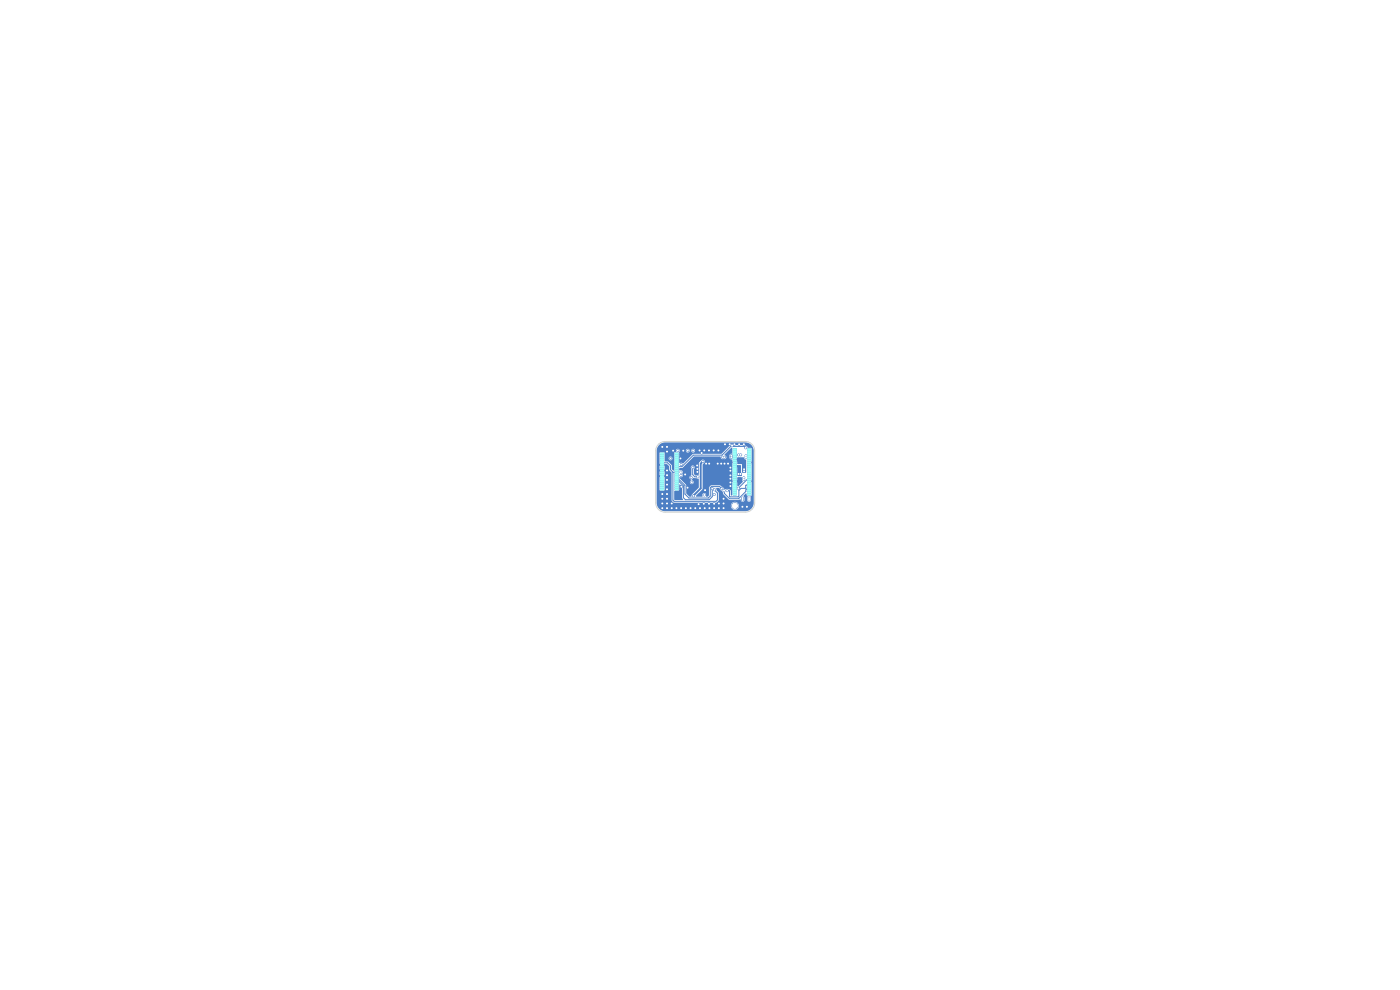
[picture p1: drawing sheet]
<svg xmlns="http://www.w3.org/2000/svg" width="297mm" height="210mm" viewBox="0 0 297 210" stroke-linecap="round" stroke-linejoin="round" font-family="sans-serif">
<g fill="#4d7fc4" stroke="#4d7fc4" stroke-width=".21">
<path d="M155.5 95.2h.7v.2h-.7z"/>
<path d="M158.6 95.2h.7v.2h-.7z"/>
<path d="M155.5 95.6h.7v.2h-.7z"/>
<path d="M158.6 95.6h.7v.2h-.7z"/>
<path d="M155.5 96h.7v.2h-.7z"/>
<path d="M158.6 96h.7v.2h-.7z"/>
<path d="M155.5 96.4h.7v.2h-.7z"/>
<path d="M158.6 96.4h.7v.2h-.7z"/>
<path d="M155.5 96.8h.7v.2h-.7z"/>
<path d="M158.6 96.8h.7v.2h-.7z"/>
<path d="M155.5 97.2h.7v.2h-.7z"/>
<path d="M158.6 97.2h.7v.2h-.7z"/>
<path d="M155.5 97.6h.7v.2h-.7z"/>
<path d="M158.6 97.6h.7v.2h-.7z"/>
<path d="M155.5 98h.7v.2h-.7z"/>
<path d="M158.6 98h.7v.2h-.7z"/>
<path d="M155.5 98.4h.7v.2h-.7z"/>
<path d="M158.6 98.4h.7v.2h-.7z"/>
<path d="M155.5 98.8h.7v.2h-.7z"/>
<path d="M158.6 98.8h.7v.2h-.7z"/>
<path d="M155.5 99.2h.7v.2h-.7z"/>
<path d="M158.6 99.2h.7v.2h-.7z"/>
<path d="M155.5 99.6h.7v.2h-.7z"/>
<path d="M158.6 99.6h.7v.2h-.7z"/>
<path d="M155.5 100h.7v.2h-.7z"/>
<path d="M158.6 100h.7v.2h-.7z"/>
<path d="M155.5 100.4h.7v.2h-.7z"/>
<path d="M158.6 100.4h.7v.2h-.7z"/>
<path d="M155.5 100.8h.7v.2h-.7z"/>
<path d="M158.6 100.8h.7v.2h-.7z"/>
<path d="M155.5 101.2h.7v.2h-.7z"/>
<path d="M158.6 101.2h.7v.2h-.7z"/>
<path d="M155.5 101.6h.7v.2h-.7z"/>
<path d="M158.6 101.6h.7v.2h-.7z"/>
<path d="M155.5 102h.7v.2h-.7z"/>
<path d="M158.6 102h.7v.2h-.7z"/>
<path d="M155.5 102.4h.7v.2h-.7z"/>
<path d="M158.6 102.4h.7v.2h-.7z"/>
<path d="M155.5 102.8h.7v.2h-.7z"/>
<path d="M158.6 102.8h.7v.2h-.7z"/>
<path d="M155.5 103.2h.7v.2h-.7z"/>
<path d="M158.6 103.2h.7v.2h-.7z"/>
<path d="M155.5 103.6h.7v.2h-.7z"/>
<path d="M158.6 103.6h.7v.2h-.7z"/>
<path d="M155.5 104h.7v.2h-.7z"/>
<path d="M158.6 104h.7v.2h-.7z"/>
<path d="M155.5 104.4h.7v.2h-.7z"/>
<path d="M158.6 104.4h.7v.2h-.7z"/>
<path d="M155.5 104.8h.7v.2h-.7z"/>
<path d="M158.6 104.8h.7v.2h-.7z"/>
<path d="M140.1 103.7h.7v.2h-.7z"/>
<path d="M143.2 103.7h.7v.2h-.7z"/>
<path d="M140.1 103.3h.7v.2h-.7z"/>
<path d="M143.2 103.3h.7v.2h-.7z"/>
<path d="M140.1 102.9h.7v.2h-.7z"/>
<path d="M143.2 102.9h.7v.2h-.7z"/>
<path d="M140.1 102.5h.7v.2h-.7z"/>
<path d="M143.2 102.5h.7v.2h-.7z"/>
<path d="M140.1 102.1h.7v.2h-.7z"/>
<path d="M143.2 102.1h.7v.2h-.7z"/>
<path d="M140.1 101.7h.7v.2h-.7z"/>
<path d="M143.2 101.7h.7v.2h-.7z"/>
<path d="M140.1 101.3h.7v.2h-.7z"/>
<path d="M143.2 101.3h.7v.2h-.7z"/>
<path d="M140.1 100.9h.7v.2h-.7z"/>
<path d="M143.2 100.9h.7v.2h-.7z"/>
<path d="M140.1 100.5h.7v.2h-.7z"/>
<path d="M143.2 100.5h.7v.2h-.7z"/>
<path d="M140.1 100.1h.7v.2h-.7z"/>
<path d="M143.2 100.1h.7v.2h-.7z"/>
<path d="M140.1 99.7h.7v.2h-.7z"/>
<path d="M143.2 99.7h.7v.2h-.7z"/>
<path d="M140.1 99.3h.7v.2h-.7z"/>
<path d="M143.2 99.3h.7v.2h-.7z"/>
<path d="M140.1 98.9h.7v.2h-.7z"/>
<path d="M143.2 98.9h.7v.2h-.7z"/>
<path d="M140.1 98.5h.7v.2h-.7z"/>
<path d="M143.2 98.5h.7v.2h-.7z"/>
<path d="M140.1 98.1h.7v.2h-.7z"/>
<path d="M143.2 98.1h.7v.2h-.7z"/>
<path d="M140.1 97.7h.7v.2h-.7z"/>
<path d="M143.2 97.7h.7v.2h-.7z"/>
<path d="M140.1 97.3h.7v.2h-.7z"/>
<path d="M143.2 97.3h.7v.2h-.7z"/>
<path d="M140.1 96.9h.7v.2h-.7z"/>
<path d="M143.2 96.9h.7v.2h-.7z"/>
<path d="M140.1 96.5h.7v.2h-.7z"/>
<path d="M143.2 96.5h.7v.2h-.7z"/>
<path d="M140.1 96.1h.7v.2h-.7z"/>
<path d="M143.2 96.1h.7v.2h-.7z"/>
<circle cx="155.9" cy="107.3" r=".65"/>
<circle cx="140.5" cy="105.8" r=".2"/>
<circle cx="140.5" cy="107.8" r=".2"/>
<circle cx="150.4" cy="106.9" r=".2"/>
<circle cx="152.4" cy="95.6" r=".2"/>
<circle cx="153.8" cy="94.3" r=".2"/>
<circle cx="154.5" cy="98.3" r=".2"/>
<circle cx="150.4" cy="95.6" r=".2"/>
<circle cx="154.8" cy="94.3" r=".2"/>
<circle cx="152.5" cy="106.8" r=".2"/>
<circle cx="151.5" cy="107.8" r=".2"/>
<circle cx="152.3" cy="98.3" r=".2"/>
<circle cx="155" cy="101.6" r=".2"/>
<circle cx="149.6" cy="104" r=".2"/>
<circle cx="149.5" cy="107.8" r=".2"/>
<circle cx="140.5" cy="104.8" r=".2"/>
<circle cx="150.5" cy="98.3" r=".2"/>
<circle cx="145.5" cy="107.8" r=".2"/>
<circle cx="147.5" cy="107.8" r=".2"/>
<circle cx="141.5" cy="104.8" r=".2"/>
<circle cx="143.5" cy="107.8" r=".2"/>
<circle cx="149.4" cy="95.6" r=".2"/>
<circle cx="144.4" cy="97.3" r=".2"/>
<circle cx="148" cy="99.4" r=".2"/>
<circle cx="141.5" cy="105.8" r=".2"/>
<circle cx="148.9" cy="96.1" r=".2"/>
<circle cx="153.5" cy="105.8" r=".2"/>
<circle cx="151.4" cy="95.6" r=".2"/>
<circle cx="148.2" cy="107" r=".2"/>
<circle cx="157.5" cy="107.5" r=".2"/>
<circle cx="141.5" cy="107.8" r=".2"/>
<circle cx="152.5" cy="107.8" r=".2"/>
<circle cx="141.5" cy="101.8" r=".2"/>
<circle cx="155" cy="102.3" r=".2"/>
<circle cx="153.7" cy="98.3" r=".2"/>
<circle cx="148.5" cy="107.8" r=".2"/>
<circle cx="140.5" cy="106.8" r=".2"/>
<circle cx="141.5" cy="103.8" r=".2"/>
<circle cx="150.5" cy="107.8" r=".2"/>
<circle cx="155.8" cy="94.3" r=".2"/>
<circle cx="144.5" cy="107.8" r=".2"/>
<circle cx="141.5" cy="100.8" r=".2"/>
<circle cx="151.5" cy="106.9" r=".2"/>
<circle cx="158.5" cy="107.5" r=".2"/>
<circle cx="153.5" cy="106.8" r=".2"/>
<circle cx="142.8" cy="95.6" r=".2"/>
<circle cx="155" cy="99.2" r=".2"/>
<circle cx="149.8" cy="98.3" r=".2"/>
<circle cx="141.5" cy="106.8" r=".2"/>
<circle cx="144.6" cy="103.2" r=".2"/>
<circle cx="145.4" cy="100.6" r=".2"/>
<circle cx="147.9" cy="98.7" r=".2"/>
<circle cx="141.5" cy="99.8" r=".2"/>
<circle cx="145" cy="95.6" r=".2"/>
<circle cx="148" cy="100.1" r=".2"/>
<circle cx="145.9" cy="103.4" r=".2"/>
<circle cx="141.5" cy="94.8" r=".2"/>
<circle cx="155" cy="99.9" r=".2"/>
<circle cx="155" cy="103.1" r=".2"/>
<circle cx="155" cy="100.9" r=".2"/>
<circle cx="156.8" cy="94.3" r=".2"/>
<circle cx="153.5" cy="107.8" r=".2"/>
<circle cx="142.5" cy="107.8" r=".2"/>
<circle cx="141.5" cy="95.8" r=".2"/>
<circle cx="148.4" cy="95.6" r=".2"/>
<circle cx="149.3" cy="106.8" r=".2"/>
<circle cx="153" cy="98.3" r=".2"/>
<circle cx="157.8" cy="94.3" r=".2"/>
<circle cx="141.5" cy="102.8" r=".2"/>
<circle cx="142.5" cy="106.8" r=".2"/>
<circle cx="140.5" cy="94.8" r=".2"/>
<circle cx="146.5" cy="107.8" r=".2"/>
<circle cx="149.1" cy="97.9" r=".2"/>
<circle cx="147.1" cy="105.2" r=".2"/>
<circle cx="146.7" cy="101.3" r=".2"/>
<circle cx="144.5" cy="98.5" r=".2"/>
<circle cx="149.4" cy="105" r=".2"/>
<circle cx="144.5" cy="100.2" r=".2"/>
<circle cx="144.5" cy="100.9" r=".2"/>
<circle cx="151.5" cy="104.9" r=".2"/>
<circle cx="142.3" cy="97.2" r=".2"/>
<circle cx="146.8" cy="102.3" r=".2"/>
<circle cx="147" cy="95.6" r=".2"/>
<circle cx="157.1" cy="96.5" r=".2"/>
<circle cx="145.9" cy="95.6" r=".2"/>
<circle cx="156.7" cy="96.5" r=".2"/>
<circle cx="153.7" cy="97" r=".2"/>
<circle cx="143.8" cy="95.6" r=".2"/>
<circle cx="153.3" cy="97" r=".2"/>
<circle cx="151.6" cy="103.9" r=".2"/>
<circle cx="151.1" cy="103.6" r=".2"/>
<circle cx="153.1" cy="103.6" r=".2"/>
<circle cx="157.1" cy="100.6" r=".2"/>
<circle cx="158.9" cy="105.6" r=".2"/>
<circle cx="158.9" cy="106" r=".2"/>
<circle cx="156.7" cy="100.6" r=".2"/>
<circle cx="147" cy="99.1" r=".2"/>
<circle cx="148.1" cy="101.2" r=".2"/>
<circle cx="154.3" cy="104.1" r=".2"/>
<circle cx="156.6" cy="103.6" r=".2"/>
<circle cx="153.6" cy="104.1" r=".2"/>
<circle cx="155.3" cy="94.5" r=".2"/>
<circle cx="158.2" cy="95" r=".2"/>
<circle cx="157.8" cy="101.7" r=".2"/>
<circle cx="158.3" cy="96.7" r=".2"/>
<circle cx="157.8" cy="101.3" r=".2"/>
<circle cx="158.3" cy="97.1" r=".2"/>
<circle cx="157.6" cy="105.6" r=".2"/>
<circle cx="155.2" cy="97" r=".2"/>
<circle cx="157.6" cy="106" r=".2"/>
<circle cx="155.2" cy="96.6" r=".2"/>
<circle cx="157.9" cy="100" r=".2"/>
<circle cx="157.9" cy="99.6" r=".2"/>
</g>
<path d="M140.5 98.2h1.1l.7 .6v.9l.5 .5v5.9l.2 .3h8.9l.3-.3v-1.5l-.6-.7M147 99.2v1.5l.4 .5h.7M158.2 95l-.3-.3h-2.4l-.3-.1-2 2h-6.1l-2.4 2.4h-1.2M142.8 100.2h.7M143.5 102.2h.6l.9 .9v2.5l.4 .4h5.1l.6-.6v-1.7M143.5 101.8h.6l1.2 1.2v1.8l.8 .8h4.2l.4-.4v-1.7l.2-.3h1.8l.4 .5M156.6 103.6h.1M158.6 102.1h.3M158.9 102.9h-.6l-.2 .7h-.9l-.4 .5v1.2l-.2 .1h-1.7l-.1-1.2-.5-.1M158.9 103.7h-.5l-.2 .2v.4l-1.5 1.5h-1.9l-1.1-1.1-.1-.6M158.9 101.7h-.4l-1.9 1.9M159 102.9h-.1" fill="none" stroke="#4d7fc4" stroke-width=".21"/>
<path d="M149.1 97.9l-.4 .5v5.2l-1.6 1.6" fill="none" stroke="#4d7fc4" stroke-width=".4"/>
<path d="M155.9 98.9l.7 .1" fill="none" stroke="#4d7fc4" stroke-width=".3"/>
<g fill="#4d7fc4">
<path d="M155.6 97.2h.7l.2-.2h1.2l.6 .6-.1 2.7-.8-.1v-1.7l-1-.1-.1-.5-.7-.2z"/>
<path d="M156.2 98.8l.3-.1h.7l.1 2.3-.9-.1v-1.7z"/>
<path d="M144.1 102.8h.2l.4 .4v2.4l.2 .4-1.8 .1-.1-1.9 1-.2z"/>
<path d="M144.1 99.3l.7-.1 2.5-2.4h5.5a.75 .75 0 0 0 1.1 .5 .54 .54 0 0 0-.2-.8l1.5-1.6 .2 .2-.1 1.1a.73 .73 0 0 0-.5 .7 .73 .73 0 0 0 .5 .7l.2 .5-.2 .3v3.4l.2 .3-.2 .3v2.7l-.3-.1v-1l-.9-.3a.67 .67 0 0 1-.8-.4l-.6-.4-1.9 .1-.4 .4v1.7l-.3 .3-.4-.1a.43 .43 0 0 0 0-.6 .43 .43 0 0 0-.6 0 .43 .43 0 0 0 0 .6l-1.4 .1-.1-.2 1.5-1.5v-5.1l.4-.5-.1-.4-.5-.2-.6 .7-.1 2.5-.7 .2-.3-.3v-1.1a.42 .42 0 0 0 .1-.6 .42 .42 0 0 0-.7 0 .42 .42 0 0 0 .1 .6v1.3a.5 .5 0 0 0-.4 .4 .5 .5 0 0 0 .3 .5l.1 .1a.42 .42 0 0 0-.4 .5 .42 .42 0 0 0 .5 .3 .42 .42 0 0 0 .3-.5l-.4-.3 .4-.5 1.1 .3v1.8l-1.4 1.5-.1 .4-.4 .1-.7-.8-.1-1.8-1.4-1.3 .1-.3a.45 .45 0 0 0 .6-.1 .45 .45 0 0 0-.1-.6 .47 .47 0 0 0 0-.6 .47 .47 0 0 0-.6-.1z"/>
<path d="M156.5 101.2h.8l.3 1-1.1 1-.1-.1v-.7l-.2-.3 .2-.3z"/>
<path d="M139.8 94.4l.6-.4 .7-.1h17a1.8 1.8 0 0 1 1.8 1.5h-.4l-.2-.4h-.7l-.2-.3-.4-.3h-2.3a.42 .42 0 0 0-.4-.3 .42 .42 0 0 0-.4 .3l-1.1 1.1h-6.4a.4 .4 0 0 0-.4-.3 .4 .4 0 0 0-.4 .4l-.3-.1a.4 .4 0 0 0-.7-.2 .4 .4 0 0 0 .2 .7 .4 .4 0 0 0 .5-.4l.3 .1a.4 .4 0 0 0 .5 .3 .4 .4 0 0 0 .3-.5h6.4l-.8 .8h-6l-2.1 2-.8-.2v-2.1a.47 .47 0 0 0 .1-.6 .47 .47 0 0 0-.6-.1 .47 .47 0 0 0-.2 .6l-.4 .2v1.1h-.3a.4 .4 0 0 0-.7-.3 .4 .4 0 0 0 0 .7 .4 .4 0 0 0 .7-.3l.3-.1v2.4l-.1 .2-.4-.2v-1l-.7-.7-.8-.1-.1-1.8-.8-.1-.2 .2v2.2l.2 .3-.2 .3v.6l.2 .3-.2 .3v.6l.2 .3-.2 .3v2.6l.2 .2h.7l.2-.2v-2.6l-.2-.3 .2-.3v-.6l-.2-.3 .2-.3v-.6l-.2-.3 .1-.1h.6l.5 .4v.8l.5 .6v5.9l.3 .4h9.2l.5-.5v-1.6l-.5-.5-.1-.4 .6-.1 .3 .4a.88 .88 0 0 1 .6 .9l1.3 1.3h2l.4-.2a.48 .48 0 0 0 .6 .5 .48 .48 0 0 0 .3-.7l-.3-.5 .5-.5h.2l.2 .7a.93 .93 0 0 0 .2 1.1 .68 .68 0 0 0 .5-.9l-.1-.3 .3-.3v-2.6l-.2-.3 .2-.3v-3.4l-.2-.3 .2-.3v-2.4h.4l-.1 11.7v.1h-3a.85 .85 0 0 0-1.3-.6 .85 .85 0 0 0 0 1.4 .85 .85 0 0 0 1.3-.6v-.2h3a1.79 1.79 0 0 1-1.7 1.2h-17a1.8 1.8 0 0 1-1.8-1.8v-11l.1-.6z"/>
</g>
<g fill="#9afff8" stroke="#9afff8" stroke-width=".21">
<path d="M155.5 95.2h.7v.2h-.7z"/>
<path d="M158.6 95.2h.7v.2h-.7z"/>
<path d="M155.5 95.6h.7v.2h-.7z"/>
<path d="M158.6 95.6h.7v.2h-.7z"/>
<path d="M155.5 96h.7v.2h-.7z"/>
<path d="M158.6 96h.7v.2h-.7z"/>
<path d="M155.5 96.4h.7v.2h-.7z"/>
<path d="M158.6 96.4h.7v.2h-.7z"/>
<path d="M155.5 96.8h.7v.2h-.7z"/>
<path d="M158.6 96.8h.7v.2h-.7z"/>
<path d="M155.5 97.2h.7v.2h-.7z"/>
<path d="M158.6 97.2h.7v.2h-.7z"/>
<path d="M155.5 97.6h.7v.2h-.7z"/>
<path d="M158.6 97.6h.7v.2h-.7z"/>
<path d="M155.5 98h.7v.2h-.7z"/>
<path d="M158.6 98h.7v.2h-.7z"/>
<path d="M155.5 98.4h.7v.2h-.7z"/>
<path d="M158.6 98.4h.7v.2h-.7z"/>
<path d="M155.5 98.8h.7v.2h-.7z"/>
<path d="M158.6 98.8h.7v.2h-.7z"/>
<path d="M155.5 99.2h.7v.2h-.7z"/>
<path d="M158.6 99.2h.7v.2h-.7z"/>
<path d="M155.5 99.6h.7v.2h-.7z"/>
<path d="M158.6 99.6h.7v.2h-.7z"/>
<path d="M155.5 100h.7v.2h-.7z"/>
<path d="M158.6 100h.7v.2h-.7z"/>
<path d="M155.5 100.4h.7v.2h-.7z"/>
<path d="M158.6 100.4h.7v.2h-.7z"/>
<path d="M155.5 100.8h.7v.2h-.7z"/>
<path d="M158.6 100.8h.7v.2h-.7z"/>
<path d="M155.5 101.2h.7v.2h-.7z"/>
<path d="M158.6 101.2h.7v.2h-.7z"/>
<path d="M155.5 101.6h.7v.2h-.7z"/>
<path d="M158.6 101.6h.7v.2h-.7z"/>
<path d="M155.5 102h.7v.2h-.7z"/>
<path d="M158.6 102h.7v.2h-.7z"/>
<path d="M155.5 102.4h.7v.2h-.7z"/>
<path d="M158.6 102.4h.7v.2h-.7z"/>
<path d="M155.5 102.8h.7v.2h-.7z"/>
<path d="M158.6 102.8h.7v.2h-.7z"/>
<path d="M155.5 103.2h.7v.2h-.7z"/>
<path d="M158.6 103.2h.7v.2h-.7z"/>
<path d="M155.5 103.6h.7v.2h-.7z"/>
<path d="M158.6 103.6h.7v.2h-.7z"/>
<path d="M155.5 104h.7v.2h-.7z"/>
<path d="M158.6 104h.7v.2h-.7z"/>
<path d="M155.5 104.4h.7v.2h-.7z"/>
<path d="M158.6 104.4h.7v.2h-.7z"/>
<path d="M155.5 104.8h.7v.2h-.7z"/>
<path d="M158.6 104.8h.7v.2h-.7z"/>
<path d="M140.1 103.7h.7v.2h-.7z"/>
<path d="M143.2 103.7h.7v.2h-.7z"/>
<path d="M140.1 103.3h.7v.2h-.7z"/>
<path d="M143.2 103.3h.7v.2h-.7z"/>
<path d="M140.1 102.9h.7v.2h-.7z"/>
<path d="M143.2 102.9h.7v.2h-.7z"/>
<path d="M140.1 102.5h.7v.2h-.7z"/>
<path d="M143.2 102.5h.7v.2h-.7z"/>
<path d="M140.1 102.1h.7v.2h-.7z"/>
<path d="M143.2 102.1h.7v.2h-.7z"/>
<path d="M140.1 101.7h.7v.2h-.7z"/>
<path d="M143.2 101.7h.7v.2h-.7z"/>
<path d="M140.1 101.3h.7v.2h-.7z"/>
<path d="M143.2 101.3h.7v.2h-.7z"/>
<path d="M140.1 100.9h.7v.2h-.7z"/>
<path d="M143.2 100.9h.7v.2h-.7z"/>
<path d="M140.1 100.5h.7v.2h-.7z"/>
<path d="M143.2 100.5h.7v.2h-.7z"/>
<path d="M140.1 100.1h.7v.2h-.7z"/>
<path d="M143.2 100.1h.7v.2h-.7z"/>
<path d="M140.1 99.7h.7v.2h-.7z"/>
<path d="M143.2 99.7h.7v.2h-.7z"/>
<path d="M140.1 99.3h.7v.2h-.7z"/>
<path d="M143.2 99.3h.7v.2h-.7z"/>
<path d="M140.1 98.9h.7v.2h-.7z"/>
<path d="M143.2 98.9h.7v.2h-.7z"/>
<path d="M140.1 98.5h.7v.2h-.7z"/>
<path d="M143.2 98.5h.7v.2h-.7z"/>
<path d="M140.1 98.1h.7v.2h-.7z"/>
<path d="M143.2 98.1h.7v.2h-.7z"/>
<path d="M140.1 97.7h.7v.2h-.7z"/>
<path d="M143.2 97.7h.7v.2h-.7z"/>
<path d="M140.1 97.3h.7v.2h-.7z"/>
<path d="M143.2 97.3h.7v.2h-.7z"/>
<path d="M140.1 96.9h.7v.2h-.7z"/>
<path d="M143.2 96.9h.7v.2h-.7z"/>
<path d="M140.1 96.5h.7v.2h-.7z"/>
<path d="M143.2 96.5h.7v.2h-.7z"/>
<path d="M140.1 96.1h.7v.2h-.7z"/>
<path d="M143.2 96.1h.7v.2h-.7z"/>
</g>
<path d="M139.7 94.2l.7-.4 .7-.1h17a2 2 0 0 1 2 2v11a2 2 0 0 1-2 2h-17a2 2 0 0 1-2-2v-11.2l.2-.7z" fill="none" stroke="#d0d2cd" stroke-width=".21"/>
<g fill="#fff" stroke="#fff" stroke-width=".21">
<circle cx="155.9" cy="107.3" r=".55"/>
<circle cx="140.5" cy="105.8" r=".1"/>
<circle cx="140.5" cy="107.8" r=".1"/>
<circle cx="150.4" cy="106.9" r=".1"/>
<circle cx="152.4" cy="95.5" r=".1"/>
<circle cx="153.8" cy="94.2" r=".1"/>
<circle cx="154.5" cy="98.3" r=".1"/>
<circle cx="150.4" cy="95.5" r=".1"/>
<circle cx="154.8" cy="94.2" r=".1"/>
<circle cx="152.5" cy="106.8" r=".1"/>
<circle cx="151.5" cy="107.8" r=".1"/>
<circle cx="152.3" cy="98.4" r=".1"/>
<circle cx="155" cy="101.5" r=".1"/>
<circle cx="149.6" cy="104" r=".1"/>
<circle cx="149.5" cy="107.8" r=".1"/>
<circle cx="140.5" cy="104.8" r=".1"/>
<circle cx="150.5" cy="98.3" r=".1"/>
<circle cx="145.5" cy="107.8" r=".1"/>
<circle cx="147.5" cy="107.8" r=".1"/>
<circle cx="141.5" cy="104.8" r=".1"/>
<circle cx="143.5" cy="107.8" r=".1"/>
<circle cx="149.4" cy="95.5" r=".1"/>
<circle cx="144.4" cy="97.2" r=".1"/>
<circle cx="148" cy="99.5" r=".1"/>
<circle cx="141.5" cy="105.8" r=".1"/>
<circle cx="148.9" cy="96.1" r=".1"/>
<circle cx="153.5" cy="105.8" r=".1"/>
<circle cx="151.4" cy="95.5" r=".1"/>
<circle cx="148.2" cy="106.9" r=".1"/>
<circle cx="157.5" cy="107.5" r=".1"/>
<circle cx="141.5" cy="107.8" r=".1"/>
<circle cx="152.5" cy="107.8" r=".1"/>
<circle cx="141.5" cy="101.8" r=".1"/>
<circle cx="155" cy="102.3" r=".1"/>
<circle cx="153.7" cy="98.3" r=".1"/>
<circle cx="148.5" cy="107.8" r=".1"/>
<circle cx="140.5" cy="106.8" r=".1"/>
<circle cx="141.5" cy="103.8" r=".1"/>
<circle cx="150.5" cy="107.8" r=".1"/>
<circle cx="155.8" cy="94.2" r=".1"/>
<circle cx="144.5" cy="107.8" r=".1"/>
<circle cx="141.5" cy="100.8" r=".1"/>
<circle cx="151.5" cy="106.9" r=".1"/>
<circle cx="158.5" cy="107.5" r=".1"/>
<circle cx="153.5" cy="106.8" r=".1"/>
<circle cx="142.8" cy="95.6" r=".1"/>
<circle cx="155" cy="99.2" r=".1"/>
<circle cx="149.8" cy="98.3" r=".1"/>
<circle cx="141.5" cy="106.8" r=".1"/>
<circle cx="144.6" cy="103.2" r=".1"/>
<circle cx="145.4" cy="100.6" r=".1"/>
<circle cx="147.9" cy="98.8" r=".1"/>
<circle cx="141.5" cy="99.8" r=".1"/>
<circle cx="145" cy="95.6" r=".1"/>
<circle cx="148" cy="100.1" r=".1"/>
<circle cx="145.9" cy="103.4" r=".1"/>
<circle cx="141.5" cy="94.8" r=".1"/>
<circle cx="155" cy="99.9" r=".1"/>
<circle cx="155" cy="103.1" r=".1"/>
<circle cx="155" cy="100.9" r=".1"/>
<circle cx="156.8" cy="94.2" r=".1"/>
<circle cx="153.5" cy="107.8" r=".1"/>
<circle cx="142.5" cy="107.8" r=".1"/>
<circle cx="141.5" cy="95.8" r=".1"/>
<circle cx="148.4" cy="95.5" r=".1"/>
<circle cx="149.3" cy="106.9" r=".1"/>
<circle cx="153" cy="98.4" r=".1"/>
<circle cx="157.8" cy="94.2" r=".1"/>
<circle cx="141.5" cy="102.8" r=".1"/>
<circle cx="142.5" cy="106.8" r=".1"/>
<circle cx="140.5" cy="94.8" r=".1"/>
<circle cx="146.5" cy="107.8" r=".1"/>
<circle cx="149.1" cy="97.9" r=".1"/>
<circle cx="147.1" cy="105.2" r=".1"/>
<circle cx="146.7" cy="101.3" r=".1"/>
<circle cx="144.5" cy="98.5" r=".1"/>
<circle cx="149.4" cy="105" r=".1"/>
<circle cx="144.5" cy="100.2" r=".1"/>
<circle cx="144.5" cy="100.9" r=".1"/>
<circle cx="151.5" cy="104.9" r=".1"/>
<circle cx="142.3" cy="97.2" r=".1"/>
<circle cx="146.8" cy="102.3" r=".1"/>
<circle cx="147" cy="95.6" r=".1"/>
<circle cx="157.1" cy="96.5" r=".1"/>
<circle cx="145.9" cy="95.6" r=".1"/>
<circle cx="156.7" cy="96.5" r=".1"/>
<circle cx="153.7" cy="97" r=".1"/>
<circle cx="143.8" cy="95.6" r=".1"/>
<circle cx="153.3" cy="97" r=".1"/>
<circle cx="151.6" cy="103.9" r=".1"/>
<circle cx="151.1" cy="103.6" r=".1"/>
<circle cx="153.1" cy="103.6" r=".1"/>
<circle cx="157.1" cy="100.5" r=".1"/>
<circle cx="158.9" cy="105.6" r=".1"/>
<circle cx="158.9" cy="106" r=".1"/>
<circle cx="156.7" cy="100.5" r=".1"/>
<circle cx="147" cy="99.2" r=".1"/>
<circle cx="148.1" cy="101.2" r=".1"/>
<circle cx="154.3" cy="104.1" r=".1"/>
<circle cx="156.6" cy="103.6" r=".1"/>
<circle cx="153.6" cy="104.1" r=".1"/>
<circle cx="155.3" cy="94.5" r=".1"/>
<circle cx="158.2" cy="95" r=".1"/>
<circle cx="157.8" cy="101.8" r=".1"/>
<circle cx="158.3" cy="96.7" r=".1"/>
<circle cx="157.8" cy="101.3" r=".1"/>
<circle cx="158.3" cy="97.1" r=".1"/>
<circle cx="157.6" cy="105.6" r=".1"/>
<circle cx="155.2" cy="97" r=".1"/>
<circle cx="157.6" cy="106" r=".1"/>
<circle cx="155.2" cy="96.6" r=".1"/>
<circle cx="157.9" cy="100" r=".1"/>
<circle cx="157.9" cy="99.5" r=".1"/>
</g>
</svg>
